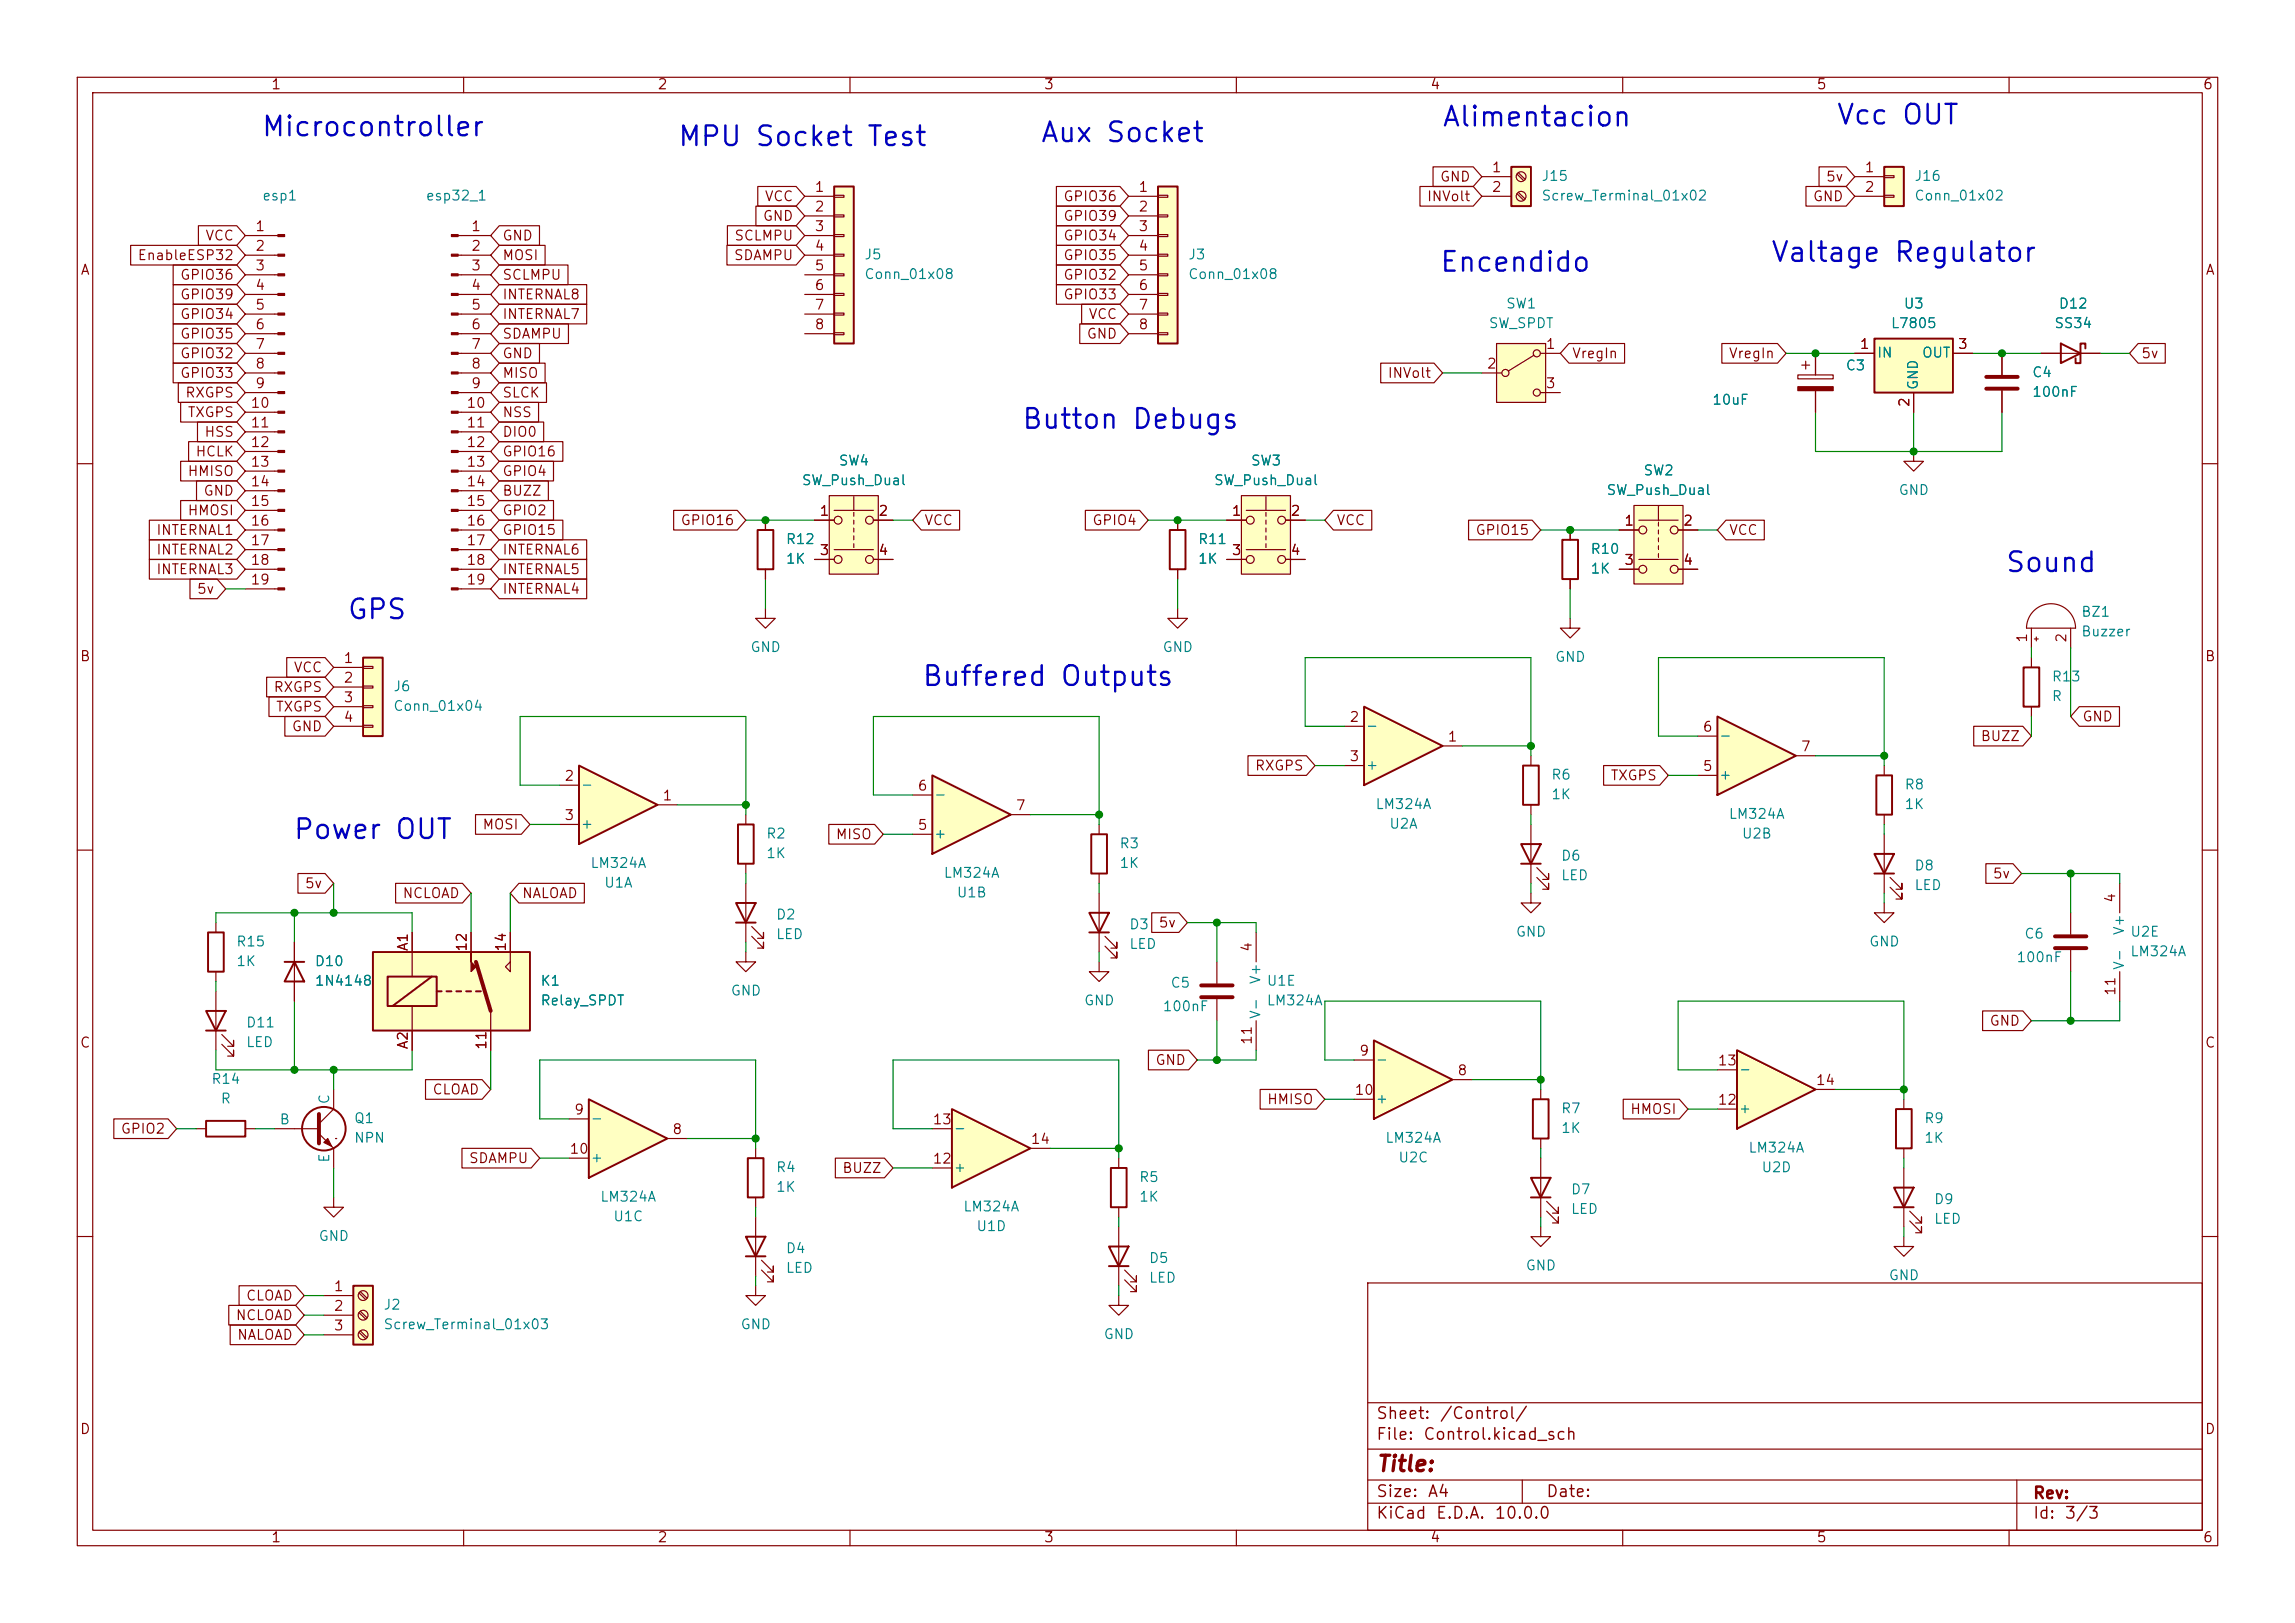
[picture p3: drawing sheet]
<svg xmlns="http://www.w3.org/2000/svg" width="297mm" height="210mm" viewBox="0 0 297 210" stroke-linecap="round" stroke-linejoin="round" font-family="sans-serif">
<defs><g id="words">
<g font-size="2.5" fill="#0000c2">
<text x="186.5" y="17">Alimentacion</text>
<text x="237.5" y="16.7">Vcc</text>
<text x="245.9" y="16.7">OUT</text>
<text x="33.7" y="18.3">Microcontroller</text>
<text x="87.6" y="19.5">MPU</text>
<text x="97.6" y="19.5">Socket</text>
<text x="112" y="19.5">Test</text>
<text x="134.5" y="19">Aux</text>
<text x="143" y="19">Socket</text>
<text x="186.2" y="35.8">Encendido</text>
<text x="229" y="34.5">Valtage</text>
<text x="245" y="34.5">Regulator</text>
<text x="132.1" y="56.1">Button</text>
<text x="146.3" y="56.1">Debugs</text>
<text x="259.4" y="74.7">Sound</text>
<text x="44.8" y="80.8">GPS</text>
<text x="119.2" y="89.4">Buffered</text>
<text x="137" y="89.4">Outputs</text>
<text x="37.8" y="109.2">Power</text>
<text x="50.9" y="109.2">OUT</text>
</g>
<text font-size="2" fill="#840000" x="178" y="190.9">Title:</text>
<g font-size="1.5" fill="#840000">
<text x="178" y="184">Sheet:</text>
<text x="186.2" y="184">/Control/</text>
<text x="178" y="186.7">File:</text>
<text x="184.1" y="186.7">Control.kicad_sch</text>
<text x="178" y="196.9">KiCad</text>
<text x="178" y="194.1">Size:</text>
<text x="184.7" y="194.1">A4</text>
<text x="185.7" y="196.9">E.D.A.</text>
<text x="193.3" y="196.9">10.0.0</text>
<text x="200" y="194.1">Date:</text>
<text x="263" y="194.3">Rev:</text>
<text x="263" y="196.9">Id:</text>
<text x="267.1" y="196.9">3/3</text>
</g>
<g font-size="1.3" fill="#840000">
<text x="35" y="11.9">1</text>
<text x="85" y="11.9">2</text>
<text x="135" y="11.9">3</text>
<text x="185" y="11.9">4</text>
<text x="235" y="11.9">5</text>
<text x="285" y="11.9">6</text>
<text x="186.3" y="23.8">GND</text>
<text x="193" y="22.6">1</text>
<text x="236.2" y="23.8">5v</text>
<text x="241.2" y="22.6">1</text>
<text x="98.6" y="28.9">GND</text>
<text x="98.9" y="26.4">VCC</text>
<text x="105.3" y="25.1">1</text>
<text x="105.3" y="27.7">2</text>
<text x="137.5" y="26.4">GPIO36</text>
<text x="137.5" y="28.9">GPIO39</text>
<text x="147.2" y="25.1">1</text>
<text x="147.2" y="27.7">2</text>
<text x="184.6" y="26.4">INVolt</text>
<text x="193" y="25.1">2</text>
<text x="234.5" y="26.4">GND</text>
<text x="241.2" y="25.1">2</text>
<text x="10.3" y="35.9">A</text>
<text x="17.7" y="34">EnableESP32</text>
<text x="26.5" y="31.4">VCC</text>
<text x="32.9" y="30.2">1</text>
<text x="32.9" y="32.8">2</text>
<text x="32.9" y="35.3">3</text>
<text x="60.9" y="30.2">1</text>
<text x="60.9" y="32.8">2</text>
<text x="60.9" y="35.3">3</text>
<text x="64.9" y="34">MOSI</text>
<text x="64.9" y="31.4">GND</text>
<text x="94.9" y="34">SDAMPU</text>
<text x="94.9" y="31.4">SCLMPU</text>
<text x="105.3" y="30.2">3</text>
<text x="105.3" y="32.8">4</text>
<text x="105.3" y="35.3">5</text>
<text x="137.5" y="34">GPIO35</text>
<text x="137.5" y="31.4">GPIO34</text>
<text x="147.2" y="30.2">3</text>
<text x="147.2" y="32.8">4</text>
<text x="147.2" y="35.3">5</text>
<text x="285.3" y="35.9">A</text>
<text x="23.2" y="41.6">GPIO34</text>
<text x="23.2" y="39.1">GPIO39</text>
<text x="23.2" y="36.5">GPIO36</text>
<text x="32.9" y="37.8">4</text>
<text x="32.9" y="40.4">5</text>
<text x="60.9" y="37.8">4</text>
<text x="60.9" y="40.4">5</text>
<text x="64.9" y="36.5">SCLMPU</text>
<text x="64.9" y="41.6">INTERNAL7</text>
<text x="64.9" y="39.1">INTERNAL8</text>
<text x="105.3" y="37.8">6</text>
<text x="105.3" y="40.4">7</text>
<text x="137.5" y="39.1">GPIO33</text>
<text x="137.5" y="36.5">GPIO32</text>
<text x="140.8" y="41.6">VCC</text>
<text x="147.2" y="37.8">6</text>
<text x="147.2" y="40.4">7</text>
<text x="23.2" y="44.1">GPIO35</text>
<text x="23.2" y="46.7">GPIO32</text>
<text x="32.9" y="42.9">6</text>
<text x="32.9" y="45.5">7</text>
<text x="60.9" y="42.9">6</text>
<text x="60.9" y="45.5">7</text>
<text x="64.9" y="46.7">GND</text>
<text x="64.9" y="44.1">SDAMPU</text>
<text x="105.3" y="42.9">8</text>
<text x="140.5" y="44.1">GND</text>
<text x="147.2" y="42.9">8</text>
<text x="200" y="45.5">1</text>
<text x="203.4" y="46.7">VregIn</text>
<text x="223.6" y="46.7">VregIn</text>
<text x="240.6" y="45.5">1</text>
<text x="253.3" y="45.5">3</text>
<text x="277" y="46.7">5v</text>
<text x="23.2" y="49.2">GPIO33</text>
<text x="23.9" y="51.8">RXGPS</text>
<text x="32.3" y="53.1">10</text>
<text x="32.9" y="48">8</text>
<text x="32.9" y="50.5">9</text>
<text x="60.3" y="53.1">10</text>
<text x="60.9" y="48">8</text>
<text x="60.9" y="50.5">9</text>
<text x="64.9" y="49.2">MISO</text>
<text x="64.9" y="51.8">SLCK</text>
<text x="179.5" y="49.2">INVolt</text>
<text x="192.3" y="48">2</text>
<text x="200" y="50.5">3</text>
<text x="247.4" y="52.8" transform="rotate(-90 247.4 52.8)">2</text>
<text x="24.2" y="54.3">TXGPS</text>
<text x="25.2" y="59.4">HCLK</text>
<text x="26.4" y="56.8">HSS</text>
<text x="32.3" y="55.6">11</text>
<text x="32.3" y="58.2">12</text>
<text x="60.3" y="55.6">11</text>
<text x="60.3" y="58.2">12</text>
<text x="64.9" y="59.4">GPIO16</text>
<text x="64.9" y="54.3">NSS</text>
<text x="64.9" y="56.8">DIO0</text>
<text x="24.2" y="61.9">HMISO</text>
<text x="26.2" y="64.5">GND</text>
<text x="32.3" y="60.7">13</text>
<text x="32.3" y="63.2">14</text>
<text x="32.3" y="65.8">15</text>
<text x="60.3" y="60.7">13</text>
<text x="60.3" y="63.2">14</text>
<text x="60.3" y="65.8">15</text>
<text x="64.9" y="61.9">GPIO4</text>
<text x="64.9" y="64.5">BUZZ</text>
<text x="20.1" y="69.5">INTERNAL1</text>
<text x="24.2" y="67">HMOSI</text>
<text x="32.3" y="68.3">16</text>
<text x="32.3" y="70.9">17</text>
<text x="60.3" y="68.3">16</text>
<text x="60.3" y="70.9">17</text>
<text x="64.9" y="69.5">GPIO15</text>
<text x="64.9" y="67">GPIO2</text>
<text x="88" y="68.3">GPIO16</text>
<text x="106" y="67.1">1</text>
<text x="113.6" y="67.1">2</text>
<text x="119.5" y="68.3">VCC</text>
<text x="141.3" y="68.3">GPIO4</text>
<text x="159.3" y="67.1">1</text>
<text x="166.9" y="67.1">2</text>
<text x="172.9" y="68.3">VCC</text>
<text x="190.9" y="69.5">GPIO15</text>
<text x="210.1" y="68.3">1</text>
<text x="217.7" y="68.3">2</text>
<text x="223.7" y="69.5">VCC</text>
<text x="20.1" y="72.1">INTERNAL2</text>
<text x="20.1" y="74.6">INTERNAL3</text>
<text x="25.4" y="77.2">5v</text>
<text x="32.3" y="73.4">18</text>
<text x="32.3" y="75.9">19</text>
<text x="60.3" y="73.4">18</text>
<text x="60.3" y="75.9">19</text>
<text x="64.9" y="72.1">INTERNAL6</text>
<text x="64.9" y="77.2">INTERNAL4</text>
<text x="64.9" y="74.6">INTERNAL5</text>
<text x="106" y="72.1">3</text>
<text x="113.6" y="72.1">4</text>
<text x="159.3" y="72.1">3</text>
<text x="166.9" y="72.1">4</text>
<text x="210.1" y="73.4">3</text>
<text x="217.7" y="73.4">4</text>
<text x="262.6" y="83.3" transform="rotate(-90 262.6 83.3)">1</text>
<text x="267.7" y="83.3" transform="rotate(-90 267.7 83.3)">2</text>
<text x="10.3" y="85.9">B</text>
<text x="35.3" y="89.9">RXGPS</text>
<text x="37.9" y="87.3">VCC</text>
<text x="44.4" y="86.1">1</text>
<text x="44.4" y="88.6">2</text>
<text x="285.3" y="85.9">B</text>
<text x="35.6" y="92.4">TXGPS</text>
<text x="37.7" y="94.9">GND</text>
<text x="44.4" y="91.2">3</text>
<text x="44.4" y="93.7">4</text>
<text x="174.6" y="93.7">2</text>
<text x="220.3" y="95">6</text>
<text x="269.4" y="93.7">GND</text>
<text x="73" y="101.3">2</text>
<text x="162.3" y="100">RXGPS</text>
<text x="174.6" y="98.8">3</text>
<text x="187.3" y="96.3">1</text>
<text x="208.3" y="101.3">TXGPS</text>
<text x="220.3" y="100.1">5</text>
<text x="233" y="97.5">7</text>
<text x="256.2" y="96.2">BUZZ</text>
<text x="62.4" y="107.6">MOSI</text>
<text x="73" y="106.4">3</text>
<text x="85.7" y="103.9">1</text>
<text x="118.7" y="107.7">5</text>
<text x="118.7" y="102.6">6</text>
<text x="131.4" y="105.2">7</text>
<text x="108.1" y="108.9">MISO</text>
<text x="257.8" y="114">5v</text>
<text x="39.4" y="115.3">5v</text>
<text x="52" y="116.5">NCLOAD</text>
<text x="67.5" y="116.5">NALOAD</text>
<text x="274.1" y="116.9" transform="rotate(-90 274.1 116.9)">4</text>
<text x="53.1" y="123.2" transform="rotate(-90 53.1 123.2)">A1</text>
<text x="60.7" y="123.2" transform="rotate(-90 60.7 123.2)">12</text>
<text x="65.8" y="123.2" transform="rotate(-90 65.8 123.2)">14</text>
<text x="149.9" y="120.3">5v</text>
<text x="162.3" y="123.3" transform="rotate(-90 162.3 123.3)">4</text>
<text x="274.1" y="128.9" transform="rotate(-90 274.1 128.9)">11</text>
<text x="10.3" y="135.9">C</text>
<text x="53.1" y="135.9" transform="rotate(-90 53.1 135.9)">A2</text>
<text x="63.2" y="135.9" transform="rotate(-90 63.2 135.9)">11</text>
<text x="162.3" y="135.3" transform="rotate(-90 162.3 135.3)">11</text>
<text x="175.8" y="136.9">9</text>
<text x="257.4" y="133">GND</text>
<text x="285.3" y="135.9">C</text>
<text x="55.9" y="141.9">CLOAD</text>
<text x="149.4" y="138.1">GND</text>
<text x="163.9" y="143.2">HMISO</text>
<text x="175.2" y="142">10</text>
<text x="188.5" y="139.4">8</text>
<text x="222.2" y="143.3">12</text>
<text x="222.2" y="138.2">13</text>
<text x="234.9" y="140.7">14</text>
<text x="15.5" y="147">GPIO2</text>
<text x="73.6" y="149.6">10</text>
<text x="74.2" y="144.5">9</text>
<text x="86.9" y="147.1">8</text>
<text x="120.6" y="145.8">13</text>
<text x="133.3" y="148.3">14</text>
<text x="210.9" y="144.5">HMOSI</text>
<text x="60.6" y="150.8">SDAMPU</text>
<text x="108.9" y="152.1">BUZZ</text>
<text x="120.6" y="150.9">12</text>
<text x="43.1" y="167.4">1</text>
<text x="30.4" y="171.1">NCLOAD</text>
<text x="30.6" y="173.7">NALOAD</text>
<text x="31.8" y="168.6">CLOAD</text>
<text x="43.1" y="169.9">2</text>
<text x="43.1" y="172.5">3</text>
<text x="10.3" y="185.9">D</text>
<text x="285.3" y="185.9">D</text>
<text x="35" y="199.9">1</text>
<text x="85" y="199.9">2</text>
<text x="135" y="199.9">3</text>
<text x="185" y="199.9">4</text>
<text x="235" y="199.9">5</text>
<text x="285" y="199.9">6</text>
</g>
<g font-size="1.3" fill="#008484">
<text x="199.4" y="23.7">J15</text>
<text x="247.7" y="23.7">J16</text>
<text x="33.9" y="26.3">esp1</text>
<text x="55" y="26.3">esp32_1</text>
<text x="199.4" y="26.3">Screw_Terminal_01x02</text>
<text x="247.7" y="26.3">Conn_01x02</text>
<text x="111.8" y="33.9">J5</text>
<text x="153.7" y="33.9">J3</text>
<text x="111.8" y="36.4">Conn_01x08</text>
<text x="153.7" y="36.4">Conn_01x08</text>
<text x="194.8" y="40.2">SW1</text>
<text x="246.3" y="40.2">U3</text>
<text x="266.3" y="40.2">D12</text>
<text x="192.6" y="42.8">SW_SPDT</text>
<text x="242.8" y="46.6">IN</text>
<text x="244.6" y="42.8">L7805</text>
<text x="248.6" y="46.6">OUT</text>
<text x="265.8" y="42.8">SS34</text>
<text x="221.5" y="52.7">10uF</text>
<text x="238.8" y="48.2">C3</text>
<text x="248.5" y="50.5" transform="rotate(-90 248.5 50.5)">GND</text>
<text x="262.9" y="49.1">C4</text>
<text x="262.9" y="51.7">100nF</text>
<text x="103.7" y="63.1">SW_Push_Dual</text>
<text x="108.5" y="60.6">SW4</text>
<text x="157" y="63.1">SW_Push_Dual</text>
<text x="161.8" y="60.6">SW3</text>
<text x="207.8" y="64.4">SW_Push_Dual</text>
<text x="212.6" y="61.8">SW2</text>
<text x="245.6" y="64.4">GND</text>
<text x="101.6" y="70.7">R12</text>
<text x="154.9" y="70.7">R11</text>
<text x="205.7" y="72">R10</text>
<text x="101.6" y="73.3">1K</text>
<text x="154.9" y="73.3">1K</text>
<text x="205.7" y="74.5">1K</text>
<text x="269.2" y="80.1">BZ1</text>
<text x="269.2" y="82.7">Buzzer</text>
<text x="50.8" y="89.8">J6</text>
<text x="97" y="84.7">GND</text>
<text x="150.4" y="84.7">GND</text>
<text x="201.2" y="86">GND</text>
<text x="265.4" y="88.5">R13</text>
<text x="50.8" y="92.3">Conn_01x04</text>
<text x="176.7" y="94.8">-</text>
<text x="265.4" y="91">R</text>
<text x="176.7" y="99.9">+</text>
<text x="200.7" y="101.2">R6</text>
<text x="222.4" y="101.2">+</text>
<text x="222.4" y="96.1">-</text>
<text x="75.1" y="102.5">-</text>
<text x="75.1" y="107.5">+</text>
<text x="120.8" y="103.7">-</text>
<text x="177.9" y="105">LM324A</text>
<text x="179.7" y="107.5">U2A</text>
<text x="200.7" y="103.7">1K</text>
<text x="223.6" y="106.3">LM324A</text>
<text x="246.4" y="102.5">R8</text>
<text x="246.4" y="105">1K</text>
<text x="76.3" y="112.6">LM324A</text>
<text x="99.1" y="108.8">R2</text>
<text x="99.1" y="111.4">1K</text>
<text x="120.8" y="108.8">+</text>
<text x="122" y="113.9">LM324A</text>
<text x="144.8" y="110.1">R3</text>
<text x="144.8" y="112.6">1K</text>
<text x="201.9" y="111.7">D6</text>
<text x="225.3" y="108.8">U2B</text>
<text x="247.7" y="112.9">D8</text>
<text x="78.1" y="115.2">U1A</text>
<text x="100.3" y="119.3">D2</text>
<text x="123.7" y="116.4">U1B</text>
<text x="201.9" y="114.2">LED</text>
<text x="247.7" y="115.5">LED</text>
<text x="30.5" y="125.3">1K</text>
<text x="30.5" y="122.8">R15</text>
<text x="40.6" y="125.3">D10</text>
<text x="100.3" y="121.8">LED</text>
<text x="146.1" y="120.6">D3</text>
<text x="146.1" y="123.1">LED</text>
<text x="196.1" y="121.5">GND</text>
<text x="241.8" y="122.8">GND</text>
<text x="260.9" y="124.8">100nF</text>
<text x="261.9" y="121.8">C6</text>
<text x="275.2" y="125.6" transform="rotate(-90 275.2 125.6)">V-</text>
<text x="275.2" y="121.1" transform="rotate(-90 275.2 121.1)">V+</text>
<text x="275.6" y="121.5">U2E</text>
<text x="275.6" y="124.1">LM324A</text>
<text x="40.6" y="127.9">1N4148</text>
<text x="69.9" y="127.9">K1</text>
<text x="69.9" y="130.4">Relay_SPDT</text>
<text x="94.5" y="129.1">GND</text>
<text x="140.2" y="130.4">GND</text>
<text x="150.4" y="131.2">100nF</text>
<text x="151.4" y="128.1">C5</text>
<text x="163.4" y="132" transform="rotate(-90 163.4 132)">V-</text>
<text x="163.4" y="127.5" transform="rotate(-90 163.4 127.5)">V+</text>
<text x="163.8" y="127.9">U1E</text>
<text x="163.8" y="130.4">LM324A</text>
<text x="31.8" y="135.8">LED</text>
<text x="31.8" y="133.3">D11</text>
<text x="27.3" y="140.6">R14</text>
<text x="28.5" y="143.1">R</text>
<text x="42.9" y="143" transform="rotate(-90 42.9 143)">C</text>
<text x="177.9" y="138">-</text>
<text x="177.9" y="143.1">+</text>
<text x="224.9" y="139.3">-</text>
<text x="36.1" y="145.8">B</text>
<text x="45.7" y="145.6">Q1</text>
<text x="45.7" y="148.2">NPN</text>
<text x="76.3" y="145.6">-</text>
<text x="123.3" y="146.9">-</text>
<text x="179.2" y="148.2">LM324A</text>
<text x="201.9" y="144.4">R7</text>
<text x="201.9" y="146.9">1K</text>
<text x="224.9" y="144.4">+</text>
<text x="226.2" y="149.5">LM324A</text>
<text x="248.9" y="145.6">R9</text>
<text x="248.9" y="148.2">1K</text>
<text x="42.9" y="150.5" transform="rotate(-90 42.9 150.5)">E</text>
<text x="76.3" y="150.7">+</text>
<text x="77.6" y="155.8">LM324A</text>
<text x="100.3" y="152">R4</text>
<text x="100.3" y="154.5">1K</text>
<text x="123.3" y="152">+</text>
<text x="147.3" y="153.3">R5</text>
<text x="147.3" y="155.8">1K</text>
<text x="180.9" y="150.7">U2C</text>
<text x="203.2" y="154.9">D7</text>
<text x="227.9" y="152">U2D</text>
<text x="41.1" y="160.9">GND</text>
<text x="79.3" y="158.3">U1C</text>
<text x="124.6" y="157.1">LM324A</text>
<text x="126.3" y="159.6">U1D</text>
<text x="203.2" y="157.4">LED</text>
<text x="250.2" y="156.1">D9</text>
<text x="250.2" y="158.7">LED</text>
<text x="101.6" y="162.5">D4</text>
<text x="101.6" y="165">LED</text>
<text x="148.6" y="163.7">D5</text>
<text x="148.6" y="166.3">LED</text>
<text x="197.4" y="164.7">GND</text>
<text x="244.3" y="166">GND</text>
<text x="49.5" y="169.8">J2</text>
<text x="49.5" y="172.3">Screw_Terminal_01x03</text>
<text x="95.8" y="172.3">GND</text>
<text x="142.7" y="173.6">GND</text>
</g>
</g></defs>
<g fill="none" stroke="#840000" stroke-width=".15">
<path d="M10 10h277v190h-277zM12 12h273v186h-273zM60 10v2M110 10v2M160 10v2M210 10v2M260 10v2M10 60h2M285 60h2M10 110h2M285 110h2M162.6 120.7v3.8"/>
<path d="M162.6 132.1v3.8M10 160h2M177 166h108v32h-108zM285 160h2M60 198v2M110 198v2M160 198v2M177 194.5h108M177 191.5h108M177 187.5h108M177 181.5h108M197 191.5v3"/>
<path d="M210 198v2M260 198v2M261 191.5v6.5"/>
</g>
<path d="M123.2 143.5l10.1 5.1-10.1 5.1z" fill="#ffffc2"/>
<path d="M96.8 149.9h2v5h-2zM123.2 143.5l10.1 5.1-10.1 5.1z" fill="none" stroke="#840000" stroke-width=".25"/>
<path d="M97.8 148.6v1.3M97.8 154.9v1.3M120.6 151.1h2.6M120.6 146.1h2.6M133.3 148.6h2.6" fill="none" stroke="#840000" stroke-width=".15"/>
<path d="M45.7 166.4h2.6v7.6h-2.6z" fill="#ffffc2"/>
<path d="M45.7 166.4h2.6v7.6h-2.6z" fill="none" stroke="#840000" stroke-width=".25"/>
<g fill="none" stroke="#840000" stroke-width=".15">
<path d="M41.9 167.6h3.8M41.9 170.2h3.8M41.9 172.7h3.8M46.5 167.3l.8 .8M46.5 169.8l.8 .9M46.5 172.4l.8 .8M46.6 167.1l.9 .9M46.6 169.7l.9 .8M46.6 172.2l.9 .9"/>
<circle cx="47" cy="167.6" r=".63"/>
<circle cx="47" cy="170.2" r=".63"/>
<circle cx="47" cy="172.7" r=".63"/>
</g>
<path d="M243.8 21.6h2.6v5.1h-2.6z" fill="#ffffc2"/>
<path d="M243.8 21.6h2.6v5.1h-2.6zM26.7 145h5v2.1h-5z" fill="none" stroke="#840000" stroke-width=".25"/>
<path d="M240 22.9h3.8M240 25.4h3.8M243.8 22.7h1.3v.3h-1.3zM243.8 25.3h1.3v.2h-1.3zM25.4 146.1h1.3M31.7 146.1h1.3M43.2 154.9v1.3h1.2l-1.2 1.3-1.3-1.3h1.3" fill="none" stroke="#840000" stroke-width=".15"/>
<path d="M48.3 123.2h20.3v10.2h-20.3z" fill="#ffffc2"/>
<path d="M247.6 58.4v1.3h1.3l-1.3 1.3-1.2-1.3h1.2M27.9 119.4v1.3M27.9 125.7v1.3M38.1 121.9v7.6M53.3 120.7v5.7M53.3 130.2v5.7M61 120.7v2.5M63.5 130.8v5.1M66 120.7v5l-.6-.6 .6-.6" fill="none" stroke="#840000" stroke-width=".15"/>
<path d="M26.9 120.7h2.1v5h-2.1zM36.8 124.5h2.6M38.1 124.5l1.3 2.5h-2.6zM48.3 123.2h20.3v10.2h-20.3zM50.2 126.4h6.3v3.8h-6.3zM55.9 126.4l-5.1 3.8M56.5 128.3h.6M57.8 128.3h.6M59.1 128.3h.6M60.3 128.3h.7M61.6 128.3h.6" fill="none" stroke="#840000" stroke-width=".25"/>
<path d="M61 123.2v1.3l.6 .6-.6 .6z" fill="#840000" stroke="#840000" stroke-width=".15"/>
<path d="M61.6 124.5l1.9 6.3" fill="none" stroke="#840000" stroke-width=".51"/>
<path d="M242.6 43.8h10.1v7h-10.1z" fill="#ffffc2"/>
<g fill="none" stroke="#840000" stroke-width=".25">
<path d="M242.6 43.8h10.1v7h-10.1zM26.7 130.8h2.5l-1.3 2.6zM26.7 133.4h2.5"/>
<circle cx="41.9" cy="146" r="2.82"/>
</g>
<path d="M240 45.7h2.6M247.6 50.8v2.5M252.7 45.7h2.6M27.9 128.3v7.6M28.7 135.1l1.5 1.6v-.8v.8h-.7M28.7 133.9l1.5 1.5v-.8v.8h-.7M35.6 146.1h5.7M41.3 146.7l1.9 1.9v2.5M43.2 141v2.5l-1.9 1.9M43.4 147.3h.1" fill="none" stroke="#840000" stroke-width=".15"/>
<path d="M41.3 144.1v3.9" fill="none" stroke="#840000" stroke-width=".51"/>
<path d="M41.9 147.8l.5-.5 .5 1z" fill="#840000" stroke="#840000" stroke-width=".15"/>
<path d="M107.9 24.1h2.6v20.4h-2.6z" fill="#ffffc2"/>
<path d="M107.9 24.1h2.6v20.4h-2.6z" fill="none" stroke="#840000" stroke-width=".25"/>
<g fill="none" stroke="#840000" stroke-width=".15">
<path d="M104.1 25.4h3.8M104.1 27.9h3.8M104.1 30.5h3.8M104.1 33h3.8M104.1 35.6h3.8M104.1 38.1h3.8M107.9 25.3h1.3v.2h-1.3zM107.9 27.8h1.3v.3h-1.3zM107.9 30.4h1.3v.2h-1.3zM107.9 32.9h1.3v.2h-1.3zM107.9 35.4h1.3v.3h-1.3zM107.9 38h1.3v.2h-1.3z"/>
<path d="M104.1 40.6h3.8M104.1 43.2h3.8M107.9 40.5h1.3v.3h-1.3zM107.9 43.1h1.3v.2h-1.3z"/>
</g>
<path d="M74.9 99.1l10.2 5-10.2 5.1z" fill="#ffffc2"/>
<path d="M266.7 44.5l2.5 1.2-2.5 1.3zM269.9 45.1v-.6h-.7v2.5h-.6v-.6M98 68.6h2.1v5.1h-2.1zM74.9 99.1l10.2 5-10.2 5.1z" fill="none" stroke="#840000" stroke-width=".25"/>
<path d="M259.1 45.7v2.8M259.1 50.5v2.8M264.2 45.7h7.6M99.1 78.7v1.3h1.2l-1.2 1.3-1.3-1.3h1.3M99.1 67.3v1.3M99.1 73.7v1.2M72.4 101.6h2.5M72.4 106.7h2.5M85.1 104.1h2.5" fill="none" stroke="#840000" stroke-width=".15"/>
<path d="M257 48.8h4.1M257 50.3h4.1" fill="none" stroke="#840000" stroke-width=".51"/>
<path d="M107.3 64.1h6.4v10.2h-6.4z" fill="#ffffc2"/>
<g fill="none" stroke="#840000" stroke-width=".15">
<path d="M105.4 67.3h2.5M105.4 72.4h2.5M107.3 64.1h6.4v10.2h-6.4zM107.9 66h5.1M107.9 71.1h5.1M110.5 64.3v1.7M110.5 66.3v.5M110.5 67.3v.5M110.5 68.3v.5M110.5 69.3v.6M110.5 70.4v.5M113 67.3h2.6"/>
<path d="M113 72.4h2.6"/>
<circle cx="108.5" cy="67.3" r=".51"/>
<circle cx="108.5" cy="72.4" r=".51"/>
<circle cx="112.5" cy="67.3" r=".51"/>
<circle cx="112.5" cy="72.4" r=".51"/>
</g>
<path d="M120.6 100.3l10.2 5.1-10.2 5.1z" fill="#ffffc2"/>
<path d="M120.6 100.3l10.2 5.1-10.2 5.1z" fill="none" stroke="#840000" stroke-width=".25"/>
<path d="M232.7 48.5h4.5v.5h-4.5zM233.2 47.2h1M233.7 46.7v1.1M234.9 45.7v2.8M234.9 50.5v2.8M118.1 108h2.5M118.1 102.9h2.5M130.8 105.4h2.5" fill="none" stroke="#840000" stroke-width=".15"/>
<path d="M232.7 50h4.5v.5h-4.5z" fill="#840000" stroke="#840000" stroke-width=".15"/>
<path d="M47 85.1h2.5v10.2h-2.5z" fill="#ffffc2"/>
<path d="M47 85.1h2.5v10.2h-2.5zM95.2 116.8h2.6l-1.3 2.6zM95.2 119.4h2.6M95.5 106.7h2v5.1h-2z" fill="none" stroke="#840000" stroke-width=".25"/>
<g fill="none" stroke="#840000" stroke-width=".15">
<path d="M43.2 86.4h3.8M43.2 88.9h3.8M43.2 91.4h3.8M43.2 94h3.8M47 86.2h1.3v.3h-1.3zM47 88.8h1.3v.2h-1.3zM47 91.3h1.3v.3h-1.3zM47 93.9h1.3v.2h-1.3zM96.5 105.4v1.3M96.5 111.8v1.2M96.5 114.3v7.6M97.3 119.9l1.5 1.5v-.7v.7h-.8"/>
<path d="M96.5 123.2v1.3h1.3l-1.3 1.2-1.3-1.2h1.3M97.3 121.2l1.5 1.5v-.8v.8h-.8"/>
</g>
<path d="M76.2 142.2l10.2 5.1-10.2 5.1z" fill="#ffffc2"/>
<path d="M76.2 142.2l10.2 5.1-10.2 5.1z" fill="none" stroke="#840000" stroke-width=".25"/>
<path d="M73.7 144.8h2.5M73.7 149.9h2.5M86.4 147.3h2.5M144.8 167.6v1.3h1.2l-1.2 1.3-1.3-1.3h1.3" fill="none" stroke="#840000" stroke-width=".15"/>
<path d="M195.6 21.6h2.5v5.1h-2.5z" fill="#ffffc2"/>
<path d="M195.6 21.6h2.5v5.1h-2.5zM96.5 160h2.6l-1.3 2.6zM96.5 162.6h2.6M143.5 161.3h2.5l-1.2 2.5zM143.5 163.8h2.5" fill="none" stroke="#840000" stroke-width=".25"/>
<g fill="none" stroke="#840000" stroke-width=".15">
<path d="M59.3 30.5h4.2M59.3 33h4.2M59.3 35.6h4.2M59.3 38.1h4.2M191.8 22.9h3.8M191.8 25.4h3.8M196.3 22.5l.9 .9M196.3 25.1l.9 .8M196.5 22.4l.9 .8M196.5 24.9l.9 .8M59.3 40.6h4.2M59.3 43.2h4.2"/>
<path d="M59.3 45.7h4.2M59.3 48.3h4.2M59.3 50.8h4.2M59.3 53.3h4.2M59.3 55.9h4.2M59.3 58.4h4.2M59.3 61h4.2M59.3 63.5h4.2M59.3 66h4.2M59.3 68.6h4.2M59.3 71.1h4.2M59.3 73.7h4.2"/>
<path d="M59.3 76.2h4.2M97.8 157.5v7.6M144.8 158.8v7.6M97.8 166.4v1.2h1.3l-1.3 1.3-1.3-1.3h1.3M98.6 164.3l1.5 1.6v-.8v.8h-.8M98.6 163.1l1.5 1.5v-.8v.8h-.8M145.5 165.6l1.6 1.5v-.7v.7h-.8M145.5 164.3l1.6 1.6v-.8v.8h-.8"/>
<circle cx="196.8" cy="25.4" r=".63"/>
<circle cx="196.8" cy="22.9" r=".63"/>
</g>
<g fill="#840000" stroke="#840000" stroke-width=".15">
<path d="M58.4 30.4h.9v.2h-.9z"/>
<path d="M58.4 32.9h.9v.2h-.9z"/>
<path d="M58.4 35.4h.9v.3h-.9z"/>
<path d="M58.4 38h.9v.2h-.9z"/>
<path d="M58.4 40.5h.9v.3h-.9z"/>
<path d="M58.4 43.1h.9v.2h-.9z"/>
<path d="M58.4 45.6h.9v.2h-.9z"/>
<path d="M58.4 48.1h.9v.3h-.9z"/>
<path d="M58.4 50.7h.9v.2h-.9z"/>
<path d="M58.4 53.2h.9v.3h-.9z"/>
<path d="M58.4 55.8h.9v.2h-.9z"/>
<path d="M58.4 58.3h.9v.2h-.9z"/>
<path d="M58.4 60.8h.9v.3h-.9z"/>
<path d="M58.4 63.4h.9v.2h-.9z"/>
<path d="M58.4 65.9h.9v.3h-.9z"/>
<path d="M58.4 68.5h.9v.2h-.9z"/>
<path d="M58.4 71h.9v.2h-.9z"/>
<path d="M58.4 73.5h.9v.3h-.9z"/>
<path d="M58.4 76.1h.9v.2h-.9z"/>
</g>
<path d="M211.5 65.4h6.3v10.2h-6.3z" fill="#ffffc2"/>
<g fill="none" stroke="#840000" stroke-width=".15">
<path d="M31.7 30.5h4.3M31.7 33h4.3M31.7 35.6h4.3M31.7 38.1h4.3M31.7 40.6h4.3M31.7 43.2h4.3M31.7 45.7h4.3M31.7 48.3h4.3M31.7 50.8h4.3M31.7 53.3h4.3M31.7 55.9h4.3M31.7 58.4h4.3"/>
<path d="M31.7 68.6h4.3M31.7 73.7h4.3M31.7 61h4.3M31.7 63.5h4.3M31.7 66h4.3M31.7 71.1h4.3M31.7 76.2h4.3M203.2 68.6v1.3M203.2 74.9v1.3M209.5 68.6h2.6M209.5 73.7h2.6M211.5 65.4h6.3v10.2h-6.3z"/>
<path d="M212.1 67.3h5.1M212.1 72.4h5.1M214.6 65.5v1.8M214.6 67.6v.5M214.6 68.6v.5M214.6 69.6v.5M214.6 70.6v.5M214.6 71.6v.5M217.2 68.6h2.5M217.2 73.7h2.5M263.2 79.1a3.2 3.2 0 0 1 3.4-.7 3.2 3.2 0 0 1 2 2.9h-6.3a3.2 3.2 0 0 1 .9-2.2zM262.9 81.3v2.5"/>
<path d="M262.9 85.1v1.3M262.9 91.4v1.3M263.3 82.7h.5M263.5 82.4v.5M268 81.3v2.5M142.2 106.7v1.3M142.2 113v1.3M142.2 115.6v7.6M198.1 115.6v1.2h1.3l-1.3 1.3-1.3-1.3h1.3M198.1 106.7v7.6M198.9 113.5l1.5 1.6v-.8v.8h-.8M198.9 112.3l1.5 1.5v-.8v.8h-.8"/>
<path d="M142.2 124.5v1.2h1.3l-1.3 1.3-1.2-1.3h1.2M143 122.4l1.5 1.6v-.8v.8h-.7M143 121.2l1.5 1.5v-.8v.8h-.7M144.8 149.9v1.2M144.8 156.2v1.3"/>
<circle cx="212.6" cy="73.7" r=".51"/>
<circle cx="212.6" cy="68.6" r=".51"/>
<circle cx="216.7" cy="73.7" r=".51"/>
<circle cx="216.7" cy="68.6" r=".51"/>
</g>
<g fill="#840000" stroke="#840000" stroke-width=".15">
<path d="M36 30.4h.8v.2h-.8z"/>
<path d="M36 32.9h.8v.2h-.8z"/>
<path d="M36 35.4h.8v.3h-.8z"/>
<path d="M36 38h.8v.2h-.8z"/>
<path d="M36 40.5h.8v.3h-.8z"/>
<path d="M36 43.1h.8v.2h-.8z"/>
<path d="M36 45.6h.8v.2h-.8z"/>
<path d="M36 48.1h.8v.3h-.8z"/>
<path d="M36 50.7h.8v.2h-.8z"/>
<path d="M36 53.2h.8v.3h-.8z"/>
<path d="M36 55.8h.8v.2h-.8z"/>
<path d="M36 58.3h.8v.2h-.8z"/>
<path d="M36 60.8h.8v.3h-.8z"/>
<path d="M36 63.4h.8v.2h-.8z"/>
<path d="M36 65.9h.8v.3h-.8z"/>
<path d="M36 68.5h.8v.2h-.8z"/>
<path d="M36 71h.8v.2h-.8z"/>
<path d="M36 73.5h.8v.3h-.8z"/>
<path d="M36 76.1h.8v.2h-.8z"/>
</g>
<path d="M202.2 69.9h2v5h-2zM261.9 86.4h2v5h-2zM141 118.1h2.5l-1.3 2.6zM141.2 108h2.1v5h-2.1zM196.8 109.2h2.6l-1.3 2.6zM196.8 111.8h2.6M141 120.7h2.5M143.8 151.1h2v5.1h-2z" fill="none" stroke="#840000" stroke-width=".25"/>
<path d="M222.2 92.7l10.2 5.1-10.2 5.1z" fill="#ffffc2"/>
<path d="M222.2 92.7l10.2 5.1-10.2 5.1zM242.6 110.5h2.5l-1.3 2.5zM242.6 113h2.5M242.8 100.3h2.1v5.1h-2.1z" fill="none" stroke="#840000" stroke-width=".25"/>
<path d="M219.7 95.3h2.5M232.4 97.8h2.5M243.8 99.1v1.2M219.7 100.3h2.5M243.8 105.4v1.3M243.8 108v7.6M244.6 114.8l1.5 1.5v-.7v.7h-.7M244.6 113.5l1.5 1.6v-.8v.8h-.7M268 118.1v2.8M274.3 114.3v3.8M268 122.9v2.8M274.3 125.7v3.8" fill="none" stroke="#840000" stroke-width=".15"/>
<path d="M265.9 121.2h4.1M265.9 122.7h4.1" fill="none" stroke="#840000" stroke-width=".51"/>
<path d="M149.9 24.1h2.5v20.4h-2.5z" fill="#ffffc2"/>
<path d="M149.9 24.1h2.5v20.4h-2.5z" fill="none" stroke="#840000" stroke-width=".25"/>
<g fill="none" stroke="#840000" stroke-width=".15">
<path d="M146 25.4h3.9M146 27.9h3.9M146 30.5h3.9M146 33h3.9M146 35.6h3.9M146 38.1h3.9M149.9 25.3h1.2v.2h-1.2zM149.9 27.8h1.2v.3h-1.2zM149.9 30.4h1.2v.2h-1.2zM149.9 32.9h1.2v.2h-1.2zM149.9 35.4h1.2v.3h-1.2zM149.9 38h1.2v.2h-1.2z"/>
<path d="M146 40.6h3.9M146 43.2h3.9M149.9 40.5h1.2v.3h-1.2zM149.9 43.1h1.2v.2h-1.2z"/>
</g>
<path d="M193.7 44.5h6.3v7.6h-6.3z" fill="#ffffc2"/>
<g fill="none" stroke="#840000" stroke-width=".15">
<path d="M191.8 48.3h2.5M193.7 44.5h6.3v7.6h-6.3zM198.5 46l-3.3 2M199.4 45.7h2.5M199.4 50.8h2.5"/>
<circle cx="194.8" cy="48.3" r=".46"/>
<circle cx="198.9" cy="45.7" r=".46"/>
<circle cx="198.9" cy="50.8" r=".46"/>
</g>
<path d="M160.7 64.1h6.3v10.2h-6.3z" fill="#ffffc2"/>
<g fill="none" stroke="#840000" stroke-width=".15">
<path d="M152.4 78.7v1.3h1.3l-1.3 1.3-1.3-1.3h1.3M152.4 67.3v1.3M152.4 73.7v1.2M158.7 67.3h2.6M158.7 72.4h2.6M160.7 64.1h6.3v10.2h-6.3zM161.3 66h5.1M161.3 71.1h5.1M163.8 64.3v1.7M163.8 66.3v.5M163.8 67.3v.5M163.8 68.3v.5"/>
<path d="M163.8 69.3v.6M163.8 70.4v.5M166.4 67.3h2.5M166.4 72.4h2.5M198.1 97.8v1.3M203.2 80v1.3h1.3l-1.3 1.3-1.3-1.3h1.3M198.1 104.1v1.3"/>
<circle cx="161.8" cy="67.3" r=".51"/>
<circle cx="161.8" cy="72.4" r=".51"/>
<circle cx="165.9" cy="67.3" r=".51"/>
<circle cx="165.9" cy="72.4" r=".51"/>
</g>
<path d="M151.4 68.6h2v5.1h-2zM197.1 99.1h2v5h-2z" fill="none" stroke="#840000" stroke-width=".25"/>
<path d="M176.5 91.4l10.2 5.1-10.2 5.1z" fill="#ffffc2"/>
<path d="M176.5 91.4l10.2 5.1-10.2 5.1z" fill="none" stroke="#840000" stroke-width=".25"/>
<path d="M174 94h2.5M174 99.1h2.5M186.7 96.5h2.5" fill="none" stroke="#840000" stroke-width=".15"/>
<path d="M177.8 134.6l10.2 5.1-10.2 5.1z" fill="#ffffc2"/>
<path d="M177.8 134.6l10.2 5.1-10.2 5.1z" fill="none" stroke="#840000" stroke-width=".25"/>
<path d="M175.3 137.2h2.5M188 139.7h2.5M175.3 142.2h2.5" fill="none" stroke="#840000" stroke-width=".15"/>
<path d="M224.8 135.9l10.1 5.1-10.1 5.1z" fill="#ffffc2"/>
<path d="M224.8 135.9l10.1 5.1-10.1 5.1zM198.1 152.4h2.6l-1.3 2.5zM198.1 154.9h2.6M198.4 142.2h2v5.1h-2zM245.1 153.7h2.5l-1.2 2.5zM245.1 156.2h2.5M245.4 143.5h2v5.1h-2z" fill="none" stroke="#840000" stroke-width=".25"/>
<g fill="none" stroke="#840000" stroke-width=".15">
<path d="M16.9 31.7h13.7l1.1 1.3-1.1 1.3h-13.7zM22.4 39.4h8.2l1.1 1.2-1.1 1.3h-8.2zM22.4 36.8h8.2l1.1 1.3-1.1 1.3h-8.2zM22.4 34.3h8.2l1.1 1.3-1.1 1.2h-8.2zM25.7 29.2h4.9l1.1 1.3-1.1 1.3h-4.9zM64.6 34.3h8.9v2.5h-8.9l-1.1-1.2zM64.6 31.7h5.9v2.6h-5.9l-1.1-1.3zM64.6 39.4h11.3v2.5h-11.3l-1.1-1.3zM64.6 36.8h11.3v2.6h-11.3l-1.1-1.3zM64.6 29.2h5.2v2.6h-5.2l-1.1-1.3zM94.1 31.7h8.9l1.1 1.3-1.1 1.3h-8.9zM94.1 29.2h8.9l1.1 1.3-1.1 1.3h-8.9z"/>
<path d="M97.8 26.7h5.2l1.1 1.2-1.1 1.3h-5.2zM98.1 24.1h4.9l1.1 1.3-1.1 1.3h-4.9zM136.7 36.8h8.2l1.1 1.3-1.1 1.3h-8.2zM136.7 34.3h8.2l1.1 1.3-1.1 1.2h-8.2zM136.7 31.7h8.2l1.1 1.3-1.1 1.3h-8.2zM136.7 24.1h8.2l1.1 1.3-1.1 1.3h-8.2zM136.7 26.7h8.2l1.1 1.2-1.1 1.3h-8.2zM136.7 29.2h8.2l1.1 1.3-1.1 1.3h-8.2zM140 39.4h4.9l1.1 1.2-1.1 1.3h-4.9zM183.8 24.1h6.9l1.1 1.3-1.1 1.3h-6.9zM185.5 21.6h5.2l1.1 1.3-1.1 1.2h-5.2zM233.7 24.1h5.2l1.1 1.3-1.1 1.3h-5.2z"/>
<path d="M235.4 21.6h3.5l1.1 1.3-1.1 1.2h-3.5zM22.4 41.9h8.2l1.1 1.3-1.1 1.3h-8.2zM22.4 47h8.2l1.1 1.3-1.1 1.2h-8.2zM22.4 44.4h8.2l1.1 1.3-1.1 1.3h-8.2zM23.1 49.5h7.5l1.1 1.3-1.1 1.3h-7.5zM23.4 59.7h7.2l1.1 1.3-1.1 1.2h-7.2zM23.4 52.1h7.2l1.1 1.2-1.1 1.3h-7.2zM24.4 57.1h6.2l1.1 1.3-1.1 1.3h-6.2zM25.6 54.6h5l1.1 1.3-1.1 1.3h-5zM64.6 47h5.9v2.5h-5.9l-1.1-1.2zM64.6 44.4h5.2v2.6h-5.2l-1.1-1.3zM64.6 49.5h6.1v2.6h-6.1l-1.1-1.3z"/>
<path d="M64.6 41.9h9v2.6h-9l-1.1-1.3zM64.6 57.1h8.2v2.6h-8.2l-1.1-1.3zM64.6 52.1h5.1v2.5h-5.1l-1.1-1.3zM64.6 59.7h7v2.5h-7l-1.1-1.2zM64.6 54.6h5.8v2.6h-5.8l-1.1-1.3zM139.7 41.9h5.2l1.1 1.3-1.1 1.3h-5.2zM178.7 47h6.9l1.1 1.3-1.1 1.2h-6.9zM203 44.4h7.2v2.6h-7.2l-1.1-1.3zM222.8 44.4h7.2l1.1 1.3-1.1 1.3h-7.2zM234.9 45.7v2.8M234.9 50.5v2.8M240 45.7h2.6"/>
<path d="M247.6 50.8v2.5M252.7 45.7h2.6M259.1 45.7v2.8M259.1 50.5v2.8M264.2 45.7h2.5M269.2 45.7h2.6M276.7 44.4h3.5v2.6h-3.5l-1.1-1.3zM19.3 67.3h11.3l1.1 1.3-1.1 1.3h-11.3zM19.3 69.8h11.3l1.1 1.3-1.1 1.3h-11.3zM19.3 72.4h11.3l1.1 1.3-1.1 1.2h-11.3zM23.4 64.8h7.2l1.1 1.2-1.1 1.3h-7.2zM24.6 74.9h3.5l1.1 1.3-1.1 1.3h-3.5z"/>
<path d="M25.4 62.2h5.2l1.1 1.3-1.1 1.3h-5.2zM64.6 62.2h6.4v2.6h-6.4l-1.1-1.3zM64.6 69.8h11.3v2.6h-11.3l-1.1-1.3zM64.6 67.3h8.2v2.6h-8.2l-1.1-1.3zM64.6 64.8h7v2.5h-7l-1.1-1.3zM64.6 74.9h11.3v2.6h-11.3l-1.1-1.3zM64.6 72.4h11.3v2.5h-11.3l-1.1-1.2zM87.2 66h8.2l1.1 1.3-1.1 1.3h-8.2zM99.1 67.3v1.3M99.1 73.7v1.2M105.4 67.3h2.5M105.4 72.4h2.5"/>
<path d="M113 67.3h2.6M113 72.4h2.6M119.2 66h5v2.6h-5l-1.1-1.3zM140.5 66h7l1.1 1.3-1.1 1.3h-7zM152.4 67.3v1.3M152.4 73.7v1.2M158.7 67.3h2.6M158.7 72.4h2.6M166.4 67.3h2.5M166.4 72.4h2.5M172.6 66h4.9v2.6h-4.9l-1.2-1.3zM190.1 67.3h8.2l1.1 1.3-1.1 1.3h-8.2z"/>
<path d="M203.2 68.6v1.3M203.2 74.9v1.3M209.5 68.6h2.6M209.5 73.7h2.6M217.2 68.6h2.5M217.2 73.7h2.5M223.4 67.3h4.9v2.6h-4.9l-1.2-1.3zM34.5 87.6h7.6l1.1 1.3-1.1 1.3h-7.6zM34.8 90.2h7.3l1.1 1.2-1.1 1.3h-7.3zM36.9 92.7h5.2l1.1 1.3-1.1 1.3h-5.2zM37.1 85.1h5l1.1 1.3-1.1 1.2h-5zM161.5 97.8h7.6l1.1 1.3-1.1 1.2h-7.6z"/>
<path d="M207.5 99.1h7.3l1.1 1.2-1.1 1.3h-7.3zM255.4 94h6.4l1.1 1.3-1.1 1.2h-6.4zM269.1 91.4h5.2v2.6h-5.2l-1.1-1.3zM38.6 113h3.5l1.1 1.3-1.1 1.3h-3.5zM51.2 114.3h8.6l1.2 1.3-1.2 1.2h-8.6zM61.5 105.4h6l1.1 1.3-1.1 1.3h-6zM67.2 114.3h8.4v2.5h-8.4l-1.2-1.2zM107.3 106.7h5.9l1.1 1.3-1.1 1.2h-5.9zM149 118.1h3.6l1.1 1.3-1.1 1.3h-3.6zM243.8 116.8v1.3h1.3l-1.3 1.3-1.2-1.3h1.2M257 111.8h3.5l1.1 1.2-1.1 1.3h-3.5zM38.1 121.9v2.6"/>
<path d="M38.1 127v2.5M53.3 120.7v2.5M53.3 133.4v2.5M55.1 139.7h7.3l1.1 1.3-1.1 1.2h-7.3zM61 120.7v2.5M63.5 133.4v2.5M66 120.7v2.5M148.6 135.9h5.2l1.1 1.3-1.1 1.2h-5.2zM157.5 124.5v2.8M157.5 129.3v2.8M222.2 138.4h2.6M256.6 130.8h5.2l1.1 1.3-1.1 1.3h-5.2z"/>
<path d="M14.7 144.8h7l1.2 1.3-1.2 1.2h-7zM59.8 148.6h8.9l1.1 1.3-1.1 1.2h-8.9zM108.1 149.9h6.4l1.1 1.2-1.1 1.3h-6.4zM163.1 141h7.2l1.1 1.2-1.1 1.3h-7.2zM199.4 158.8v1.2h1.3l-1.3 1.3-1.3-1.3h1.3M199.4 141v1.2M199.4 147.3v1.3M199.4 149.9v7.6M200.2 156.7l1.5 1.5v-.7v.7h-.8M200.2 155.4l1.5 1.6v-.8v.8h-.8M210.1 142.2h7.2l1.1 1.3-1.1 1.3h-7.2zM222.2 143.5h2.6"/>
<path d="M234.9 141h2.6M246.4 142.2v1.3M246.4 148.6v1.3M246.4 151.1v7.7M247.1 158l1.6 1.5v-.7v.7h-.8M247.1 156.7l1.6 1.5v-.7v.7h-.8M29.6 168.9h8.7l1.1 1.3-1.1 1.3h-8.7zM29.8 171.4h8.5l1.1 1.3-1.1 1.3h-8.5zM30.9 166.4h7.4l1.1 1.2-1.1 1.3h-7.4zM246.4 160v1.3h1.2l-1.2 1.3-1.3-1.3h1.3"/>
</g>
<path d="M155.4 127.5h4.1M155.4 129h4.1" fill="none" stroke="#840000" stroke-width=".51"/>
<g fill="none" stroke="#008400" stroke-width=".15">
<path d="M186.7 48.3h5.1M231.1 45.7h8.9M234.9 53.3v5.1h24.2v-5.1M247.6 53.3v5.1M255.3 45.7h8.9M271.8 45.7h3.8M29.2 76.2h2.5M96.5 67.3h8.9M99.1 74.9v3.8M115.6 67.3h2.5M148.6 67.3h10.1M152.4 74.9v3.8"/>
<path d="M168.9 67.3h2.5M199.4 68.6h10.1M203.2 76.2v3.8M219.7 68.6h2.5M170.2 99.1h3.8M174 94h-5.1v-8.9h29.2v12.7M189.2 96.5h8.9M219.7 95.3h-5.1v-10.2h29.2v14M234.9 97.8h8.9M262.9 83.8v1.3M262.9 92.7v2.6M268 83.8v8.9"/>
<path d="M27.9 119.4v-1.3h25.4v2.6M38.1 118.1v3.8M43.2 114.3v3.8M61 115.6v5.1M66 115.6v5.1M68.6 106.7h3.8M72.4 101.6h-5.1v-8.9h29.2v12.7M87.6 104.1h8.9M96.5 113v1.3M114.3 108h3.8M118.1 102.9h-5.1v-10.2h29.2v14M133.3 105.4h8.9"/>
<path d="M142.2 114.3v1.3M153.7 119.4h8.9v1.3M157.5 119.4v5.1M198.1 105.4v1.3M198.1 114.3v1.3M215.9 100.3h3.8M243.8 106.7v1.3M243.8 115.6v1.2M261.6 113h12.7v1.3M268 113v5.1M27.9 135.9v2.5h25.4v-2.5M27.9 127v1.3"/>
<path d="M38.1 129.5v8.9M43.2 138.4v2.6M63.5 135.9v5.1M96.5 121.9v1.3M142.2 123.2v1.3M157.5 132.1v5.1M162.6 135.9v1.3h-7.7M175.3 137.2h-3.9v-7.7h28v11.5M190.5 139.7h8.9M222.2 138.4h-5v-8.9h29.2v12.7M268 125.7v6.4M274.3 129.5v2.6h-11.4"/>
<path d="M22.9 146.1h2.5M33 146.1h2.6M43.2 151.1v3.8M69.8 149.9h3.9M73.7 144.8h-3.9v-7.6h28v11.4M88.9 147.3h8.9M97.8 156.2v1.3M115.6 151.1h5M120.6 146.1h-5v-8.9h29.2v12.7M135.9 148.6h8.9M144.8 157.5v1.3M171.4 142.2h3.9"/>
<path d="M199.4 148.6v1.3M199.4 157.5v1.3M218.4 143.5h3.8M237.5 141h8.9M246.4 149.9v1.2M246.4 158.8v1.2M39.4 167.6h2.5M39.4 170.2h2.5M39.4 172.7h2.5M97.8 165.1v1.3M144.8 166.4v1.2"/>
</g>
<g fill="#008400" stroke="#008400" stroke-width=".13">
<circle cx="247.6" cy="58.4" r=".46"/>
<circle cx="259.1" cy="45.7" r=".46"/>
<circle cx="234.9" cy="45.7" r=".46"/>
<circle cx="203.2" cy="68.6" r=".46"/>
<circle cx="199.4" cy="139.7" r=".46"/>
<circle cx="144.8" cy="148.6" r=".46"/>
<circle cx="157.5" cy="119.4" r=".46"/>
<circle cx="157.5" cy="137.2" r=".46"/>
<circle cx="246.4" cy="141" r=".46"/>
<circle cx="198.1" cy="96.5" r=".46"/>
<circle cx="152.4" cy="67.3" r=".46"/>
<circle cx="268" cy="113" r=".46"/>
<circle cx="268" cy="132.1" r=".46"/>
<circle cx="243.8" cy="97.8" r=".46"/>
<circle cx="142.2" cy="105.4" r=".46"/>
<circle cx="97.8" cy="147.3" r=".46"/>
<circle cx="99.1" cy="67.3" r=".46"/>
<circle cx="96.5" cy="104.1" r=".46"/>
<circle cx="38.1" cy="138.4" r=".46"/>
<circle cx="43.2" cy="138.4" r=".46"/>
<circle cx="43.2" cy="118.1" r=".46"/>
<circle cx="38.1" cy="118.1" r=".46"/>
</g>
<use href="#words"/>
</svg>
